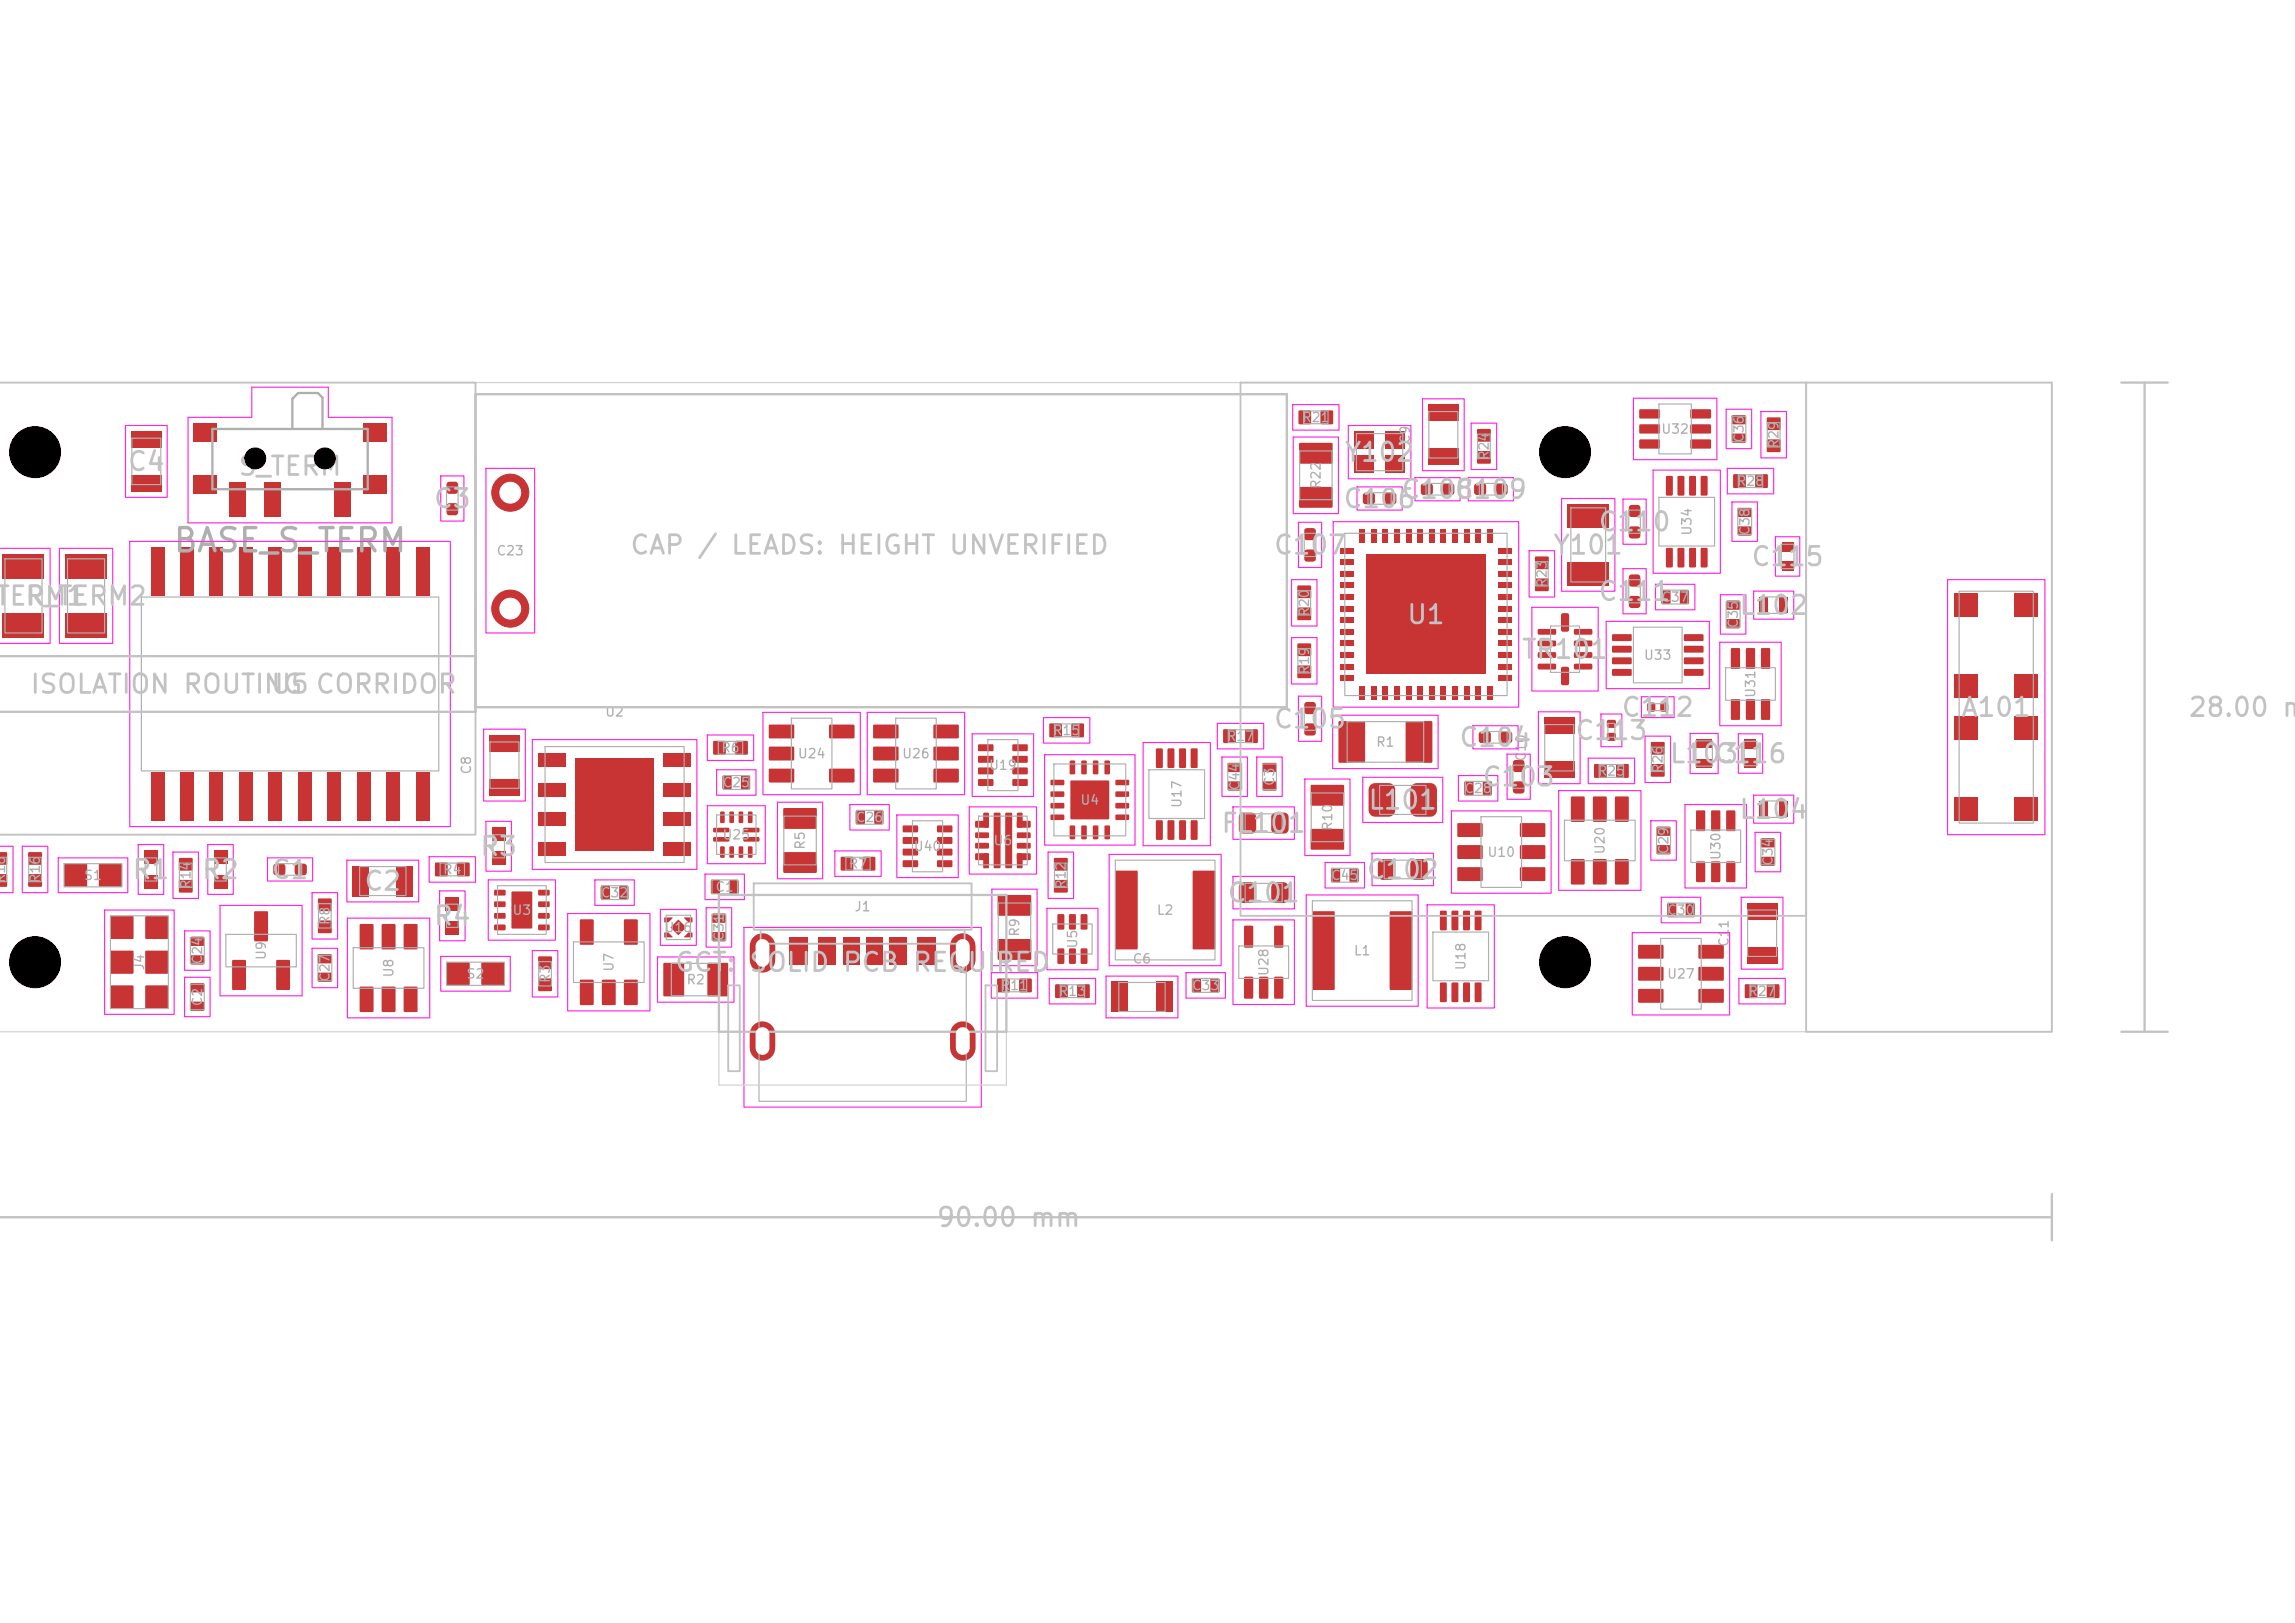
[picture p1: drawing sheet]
<svg xmlns="http://www.w3.org/2000/svg" width="297mm" height="210mm" viewBox="0 0 297 210" stroke-linecap="round" stroke-linejoin="round" font-family="sans-serif">
<defs><g id="words">
<text font-size="3" fill="#afafaf" x="22.2" y="72.2">BASE_S_TERM</text>
<g font-size="2.4" fill="#c2c2c2">
<text x="16.4" y="61.5">C4</text>
<text x="30.7" y="62.1">S_TERM</text>
<text x="173.8" y="60.3">Y102</text>
<text x="181.2" y="65.1">C108</text>
<text x="188.1" y="65.1">C109</text>
<text x="56" y="66.3">C3</text>
<text x="173.7" y="66.3">C106</text>
<text x="206.7" y="69.3">C110</text>
<text x="81.4" y="72.3">CAP / LEADS: HEIGHT UNVERIFIED</text>
<text x="164.7" y="72.3">C107</text>
<text x="200.8" y="72.3">Y101</text>
<text x="226.5" y="73.8">C115</text>
<text x="-.8" y="78.9">TERM1</text>
<text x="5.5" y="78.9">_TERM2</text>
<text x="181.9" y="81.3">U1</text>
<text x="206.7" y="78.3">C111</text>
<text x="224.9" y="80.1">L102</text>
<text x="196.8" y="85.8">TR101</text>
<text x="3.8" y="90.3">ISOLATION ROUTING</text>
<text x="34.9" y="90.3">U5 CORRIDOR</text>
<text x="164.7" y="94.8">C105</text>
<text x="209.7" y="93.3">C112</text>
<text x="253.6" y="93.3">A101</text>
<text x="283" y="93.3">28.00 m</text>
<text x="188.7" y="97.2">C104</text>
<text x="203.7" y="96.3">C113</text>
<text x="215.9" y="99.3">L103</text>
<text x="221.7" y="99.3">C116</text>
<text x="176.9" y="105.3">L101</text>
<text x="191.7" y="102.3">C103</text>
<text x="224.9" y="106.5">L104</text>
<text x="62" y="111.3">R3</text>
<text x="157.9" y="108.3">FL101</text>
<text x="17" y="114.3">R1</text>
<text x="26" y="114.3">R2</text>
<text x="35" y="114.3">C1</text>
<text x="47" y="115.8">C2</text>
<text x="158.7" y="117.3">C101</text>
<text x="176.7" y="114.3">C102</text>
<text x="56" y="120.3">R4</text>
<text x="87.2" y="126.3">GCT:</text>
<text x="96.8" y="126.3">SOLID PCB REQUIRED</text>
<text x="121" y="159.3">90.00 mm</text>
</g>
<g font-size="1.2" fill="#afafaf">
<text x="168.4" y="54.9">R21</text>
<text x="182.7" y="57.5" transform="rotate(-90 182.7 57.5)">C9</text>
<text x="192.9" y="59.6" transform="rotate(-90 192.9 59.6)">R24</text>
<text x="214.9" y="56.4">U32</text>
<text x="225.9" y="57.4" transform="rotate(-90 225.9 57.4)">C36</text>
<text x="230.4" y="58.1" transform="rotate(-90 230.4 58.1)">R29</text>
<text x="171.2" y="63.4" transform="rotate(-90 171.2 63.4)">R22</text>
<text x="224.7" y="63.2">R28</text>
<text x="219.2" y="69.4" transform="rotate(-90 219.2 69.4)">U34</text>
<text x="226.7" y="69.4" transform="rotate(-90 226.7 69.4)">C38</text>
<text x="64.2" y="72.2">C23</text>
<text x="200.4" y="76.1" transform="rotate(-90 200.4 76.1)">R23</text>
<text x="169.7" y="79.9" transform="rotate(-90 169.7 79.9)">R20</text>
<text x="214.9" y="78.2">C37</text>
<text x="225.2" y="81.4" transform="rotate(-90 225.2 81.4)">C35</text>
<text x="169.7" y="87.4" transform="rotate(-90 169.7 87.4)">R19</text>
<text x="212.6" y="85.7">U33</text>
<text x="78.2" y="93">U2</text>
<text x="136.2" y="95.4">R15</text>
<text x="227.4" y="90.4" transform="rotate(-90 227.4 90.4)">U31</text>
<text x="61.2" y="100.3" transform="rotate(-90 61.2 100.3)">C8</text>
<text x="93.2" y="97.7">R6</text>
<text x="103.1" y="98.4">U24</text>
<text x="116.6" y="98.4">U26</text>
<text x="127.9" y="99.9">U19</text>
<text x="158.7" y="96.2">R17</text>
<text x="165.2" y="101.8" transform="rotate(-90 165.2 101.8)">C3</text>
<text x="178" y="96.9">R1</text>
<text x="197.7" y="98.6" transform="rotate(-90 197.7 98.6)">C10</text>
<text x="206.7" y="100.7">R25</text>
<text x="215.4" y="100.1" transform="rotate(-90 215.4 100.1)">R26</text>
<text x="93.4" y="102.2">C25</text>
<text x="110.7" y="106.7">C26</text>
<text x="139.7" y="104.4">U4</text>
<text x="153.2" y="104.6" transform="rotate(-90 153.2 104.6)">U17</text>
<text x="160.7" y="102.4" transform="rotate(-90 160.7 102.4)">C44</text>
<text x="172.7" y="107.6" transform="rotate(-90 172.7 107.6)">R10</text>
<text x="189.4" y="102.9">C28</text>
<text x="57.2" y="113.4">R4</text>
<text x="93.4" y="108.9">U25</text>
<text x="104.4" y="110" transform="rotate(-90 104.4 110)">R5</text>
<text x="109.7" y="112.7">R7</text>
<text x="118.1" y="110.4">U40</text>
<text x="128.5" y="109.7">U6</text>
<text x="192.4" y="111.2">U10</text>
<text x="207.9" y="110.6" transform="rotate(-90 207.9 110.6)">U20</text>
<text x="216.2" y="110.6" transform="rotate(-90 216.2 110.6)">C29</text>
<text x="222.9" y="111.4" transform="rotate(-90 222.9 111.4)">U30</text>
<text x="229.7" y="112.1" transform="rotate(-90 229.7 112.1)">C34</text>
<text x=".9" y="114.4" transform="rotate(-90 .9 114.4)">R18</text>
<text x="5.4" y="114.4" transform="rotate(-90 5.4 114.4)">R16</text>
<text x="10.8" y="114.2">S1</text>
<text x="24.9" y="115.1" transform="rotate(-90 24.9 115.1)">R14</text>
<text x="42.9" y="119.8" transform="rotate(-90 42.9 119.8)">R8</text>
<text x="66.2" y="118.7">U3</text>
<text x="77.7" y="116.4">C32</text>
<text x="92.5" y="115.7">C1</text>
<text x="110.5" y="118.2">J1</text>
<text x="138.2" y="115.1" transform="rotate(-90 138.2 115.1)">R12</text>
<text x="149.6" y="118.7">L2</text>
<text x="172.2" y="114.2">C45</text>
<text x="215.7" y="118.7">C30</text>
<text x="18.9" y="125.7" transform="rotate(-90 18.9 125.7)">J4</text>
<text x="26.4" y="124.9" transform="rotate(-90 26.4 124.9)">C24</text>
<text x="34.7" y="124.3" transform="rotate(-90 34.7 124.3)">U9</text>
<text x="79.7" y="125.8" transform="rotate(-90 79.7 125.8)">U7</text>
<text x="85.9" y="120.9">U16</text>
<text x="93.9" y="121.9" transform="rotate(-90 93.9 121.9)">C31</text>
<text x="132.2" y="121.3" transform="rotate(-90 132.2 121.3)">R9</text>
<text x="139.7" y="122.8" transform="rotate(-90 139.7 122.8)">U5</text>
<text x="146.5" y="125">C6</text>
<text x="175.1" y="123.9">L1</text>
<text x="189.9" y="125.6" transform="rotate(-90 189.9 125.6)">U18</text>
<text x="224" y="122.6" transform="rotate(-90 224 122.6)">C11</text>
<text x="26.4" y="130.3" transform="rotate(-90 26.4 130.3)">C2</text>
<text x="42.9" y="127.1" transform="rotate(-90 42.9 127.1)">C27</text>
<text x="51.2" y="126.6" transform="rotate(-90 51.2 126.6)">U8</text>
<text x="60.3" y="126.9">S2</text>
<text x="71.4" y="127.3" transform="rotate(-90 71.4 127.3)">R3</text>
<text x="88.7" y="127.7">R2</text>
<text x="129.4" y="128.4">R11</text>
<text x="136.9" y="129.2">R13</text>
<text x="154.2" y="128.4">C33</text>
<text x="164.4" y="126.4" transform="rotate(-90 164.4 126.4)">U28</text>
<text x="215.6" y="126.9">U27</text>
<text x="226.2" y="129.2">R27</text>
</g>
</g></defs>
<g fill="#c83434">
<path d="M224.9 68.1h1.7l.1 .2v.9l-.2 .1h-1.5l-.1-.1z"/>
<path d="M224.9 65.7h1.7l.1 .2v.9l-.2 .1h-1.5l-.1-.1z"/>
<path d="M129.1 126.6h1.5v1.8h-1.5z"/>
<path d="M131.9 126.6h1.6v1.8h-1.6z"/>
<path d="M75.1 126.8h1.6h.1v3.1l-.1 .1-1.5 .1-.2-.1z"/>
<path d="M77.9 126.8h1.6h.2v3.1l-.1 .1-1.6 .1-.1-.1z"/>
<path d="M80.8 126.8h1.6h.1v3.1l-.1 .1-1.5 .1-.2-.1z"/>
<path d="M80.8 119h1.6h.1v3.1l-.1 .1-1.5 .1-.2-.1z"/>
<path d="M75.1 119h1.6h.1v3.1l-.1 .1-1.5 .1-.2-.1z"/>
<path d="M210.9 68.2l.2-.1h.8l.3 .1 .1 .3v.8l-.1 .3-.2 .1h-.8l-.3-.2-.1-.2v-.8z"/>
<path d="M210.9 65.4l.2-.1h.8l.3 .2 .1 .2v.8l-.1 .3-.2 .1h-.8l-.3-.1-.1-.3v-.8z"/>
<path d="M219.5 111.5h1h.2v2.5l-.1 .1-1 .1-.1-.1z"/>
<path d="M221.5 111.5h1h.1v2.5l-.1 .1-.9 .1-.2-.1z"/>
<path d="M223.4 111.5h1h.2v2.5l-.1 .1-1 .1-.1-.1z"/>
<path d="M223.4 104.9h1h.2v2.5l-.1 .1-1 .1-.1-.1z"/>
<path d="M221.5 104.9h1h.1v2.5l-.1 .1-.9 .1-.2-.1z"/>
<path d="M219.5 104.9h1h.2v2.5l-.1 .1-1 .1-.1-.1z"/>
<path d="M163.4 101.1h1.7l.1 .2v.9l-.2 .1h-1.5l-.1-.1z"/>
<path d="M163.4 98.7h1.7l.1 .2v.9l-.2 .1h-1.5l-.1-.1z"/>
<path d="M57.6 119.2h1.8v1.8h-1.8z"/>
<path d="M57.6 116h1.8v1.8h-1.8z"/>
<path d="M210.9 77.2l.2-.1h.8l.3 .1 .1 .3v.8l-.1 .3-.2 .1h-.8l-.3-.2-.1-.2v-.8z"/>
<path d="M210.9 74.4l.2-.1h.8l.3 .2 .1 .2v.8l-.1 .3-.2 .1h-.8l-.3-.1-.1-.3v-.8z"/>
<path d="M198.7 74.9h1.7v1.6h-1.7z"/>
<path d="M198.7 72h1.7v1.6h-1.7z"/>
<path d="M175.2 59h2.6v2.2h-2.6z"/>
<path d="M179.3 59h2.5v2.2h-2.5z"/>
<path d="M179.3 55.8h2.5v2.3h-2.5z"/>
<path d="M175.2 55.8h2.6v2.3h-2.6z"/>
<path d="M168.1 53.1h1.5v1.8h-1.5z"/>
<path d="M170.9 53.1h1.6v1.8h-1.6z"/>
<path d="M18.6 113.2h1.8v1.8h-1.8z"/>
<path d="M18.6 110h1.8v1.8h-1.8z"/>
<path d="M225.8 127.4h1.6v1.7h-1.6z"/>
<path d="M228.7 127.4h1.5v1.7h-1.5z"/>
<path d="M208 94.9l.2-.1 .8 .1 .1 .2v.7l-.2 .1-.9-.1-.1-.2z"/>
<path d="M208 93.2l.2-.1 .8 .1 .1 .2v.7l-.2 .1-.9-.1-.1-.2z"/>
<path d="M172.3 112.4h1h.1v1.6l-.1 .1-.9 .1-.2-.1z"/>
<path d="M174.7 112.4h1h.1v1.6l-.1 .1-.9 .1-.2-.1z"/>
<path d="M113 93.8h3.2l.1 .1v1.6l-.2 .1-3-.1-.1-.1z"/>
<path d="M113 96.6h3.2l.1 .2v1.5l-.2 .1h-3l-.1-.1z"/>
<path d="M113 99.5h3.2l.1 .1v1.6l-.2 .1-3-.1-.1-.1z"/>
<path d="M120.8 99.5h3.2l.1 .1v1.6l-.2 .1-3-.1-.1-.1z"/>
<path d="M120.8 96.6h3.2l.1 .2v1.5l-.2 .1h-3l-.1-.1z"/>
<path d="M120.8 93.8h3.2l.1 .1v1.6l-.2 .1-3-.1-.1-.1z"/>
<path d="M227.7 77.3h1.1v2h-1.1z"/>
<path d="M230.3 77.3h1.1v2h-1.1z"/>
<path d="M206.3 98.9h1.6v1.7h-1.6z"/>
<path d="M209.2 98.9h1.5v1.7h-1.5z"/>
<path d="M184.8 58.1h3.9v2.1h-3.9z"/>
<path d="M184.8 52.4h3.9v2.1h-3.9z"/>
<path d="M57.9 65.2l.2-.1h.8l.3 .1 .1 .3v.8l-.1 .3-.2 .1h-.8l-.3-.2-.1-.2v-.8z"/>
<path d="M57.9 62.4l.2-.1h.8l.3 .2 .1 .2v.8l-.1 .3-.2 .1h-.8l-.3-.1-.1-.3v-.8z"/>
<path d="M212 122.3h3.2l.1 .1v1.6l-.2 .1-3-.1-.1-.1z"/>
<path d="M212 125.1h3.2l.1 .2v1.5l-.2 .1h-3l-.1-.1z"/>
<path d="M212 128h3.2l.1 .1v1.6l-.2 .1-3-.1-.1-.1z"/>
<path d="M219.8 128h3.2l.1 .1v1.6l-.2 .1-3-.1-.1-.1z"/>
<path d="M219.8 125.1h3.2l.1 .2v1.5l-.2 .1h-3l-.1-.1z"/>
<path d="M219.8 122.3h3.2l.1 .1v1.6l-.2 .1-3-.1-.1-.1z"/>
<path d="M46.6 127.7h1.6h.1v3.1l-.1 .1-1.5 .1-.2-.1z"/>
<path d="M49.4 127.7h1.6h.2v3.1l-.1 .1-1.6 .1-.1-.1z"/>
<path d="M52.3 127.7h1.6h.1v3.1l-.1 .1-1.5 .1-.2-.1z"/>
<path d="M52.3 119.6h1.6h.1v3.1l-.1 .1-1.5 .1-.2-.1z"/>
<path d="M49.4 119.6h1.6h.2v3.1l-.1 .1-1.6 .1-.1-.1z"/>
<path d="M46.6 119.6h1.6h.1v3.1l-.1 .1-1.5 .1-.2-.1z"/>
<path d="M193.8 87.4h1.8v.7h-1.8z"/>
<path d="M193.8 85.9h1.8v.7h-1.8z"/>
<path d="M193.8 84.4h1.8v.7h-1.8z"/>
<path d="M193.8 82.9h1.8v.7h-1.8z"/>
<path d="M193.8 81.4h1.8v.7h-1.8z"/>
<path d="M193.8 79.9h1.8v.7h-1.8z"/>
<path d="M193.8 78.4h1.8v.7h-1.8z"/>
<path d="M193.8 76.9h1.8v.7h-1.8z"/>
<path d="M193.8 75.4h1.8v.7h-1.8z"/>
<path d="M193.8 73.9h1.8v.7h-1.8z"/>
<path d="M193.8 72.4h1.8v.7h-1.8z"/>
<path d="M193.8 70.9h1.8v.7h-1.8z"/>
<path d="M192.4 68.4h.7v1.8h-.7z"/>
<path d="M190.9 68.4h.7v1.8h-.7z"/>
<path d="M189.4 68.4h.7v1.8h-.7z"/>
<path d="M187.9 68.4h.7v1.8h-.7z"/>
<path d="M186.4 68.4h.7v1.8h-.7z"/>
<path d="M184.9 68.4h.7v1.8h-.7z"/>
<path d="M183.4 68.4h.7v1.8h-.7z"/>
<path d="M181.9 68.4h.7v1.8h-.7z"/>
<path d="M180.4 68.4h.7v1.8h-.7z"/>
<path d="M178.9 68.4h.7v1.8h-.7z"/>
<path d="M177.4 68.4h.7v1.8h-.7z"/>
<path d="M175.9 68.4h.7v1.8h-.7z"/>
<path d="M173.4 70.9h1.8v.7h-1.8z"/>
<path d="M173.4 72.4h1.8v.7h-1.8z"/>
<path d="M173.4 73.9h1.8v.7h-1.8z"/>
<path d="M173.4 75.4h1.8v.7h-1.8z"/>
<path d="M173.4 76.9h1.8v.7h-1.8z"/>
<path d="M173.4 78.4h1.8v.7h-1.8z"/>
<path d="M173.4 79.9h1.8v.7h-1.8z"/>
<path d="M173.4 81.4h1.8v.7h-1.8z"/>
<path d="M173.4 82.9h1.8v.7h-1.8z"/>
<path d="M173.4 84.4h1.8v.7h-1.8z"/>
<path d="M173.4 85.9h1.8v.7h-1.8z"/>
<path d="M173.4 87.4h1.8v.7h-1.8z"/>
<path d="M175.9 88.8h.7v1.8h-.7z"/>
<path d="M177.4 88.8h.7v1.8h-.7z"/>
<path d="M178.9 88.8h.7v1.8h-.7z"/>
<path d="M180.4 88.8h.7v1.8h-.7z"/>
<path d="M181.9 88.8h.7v1.8h-.7z"/>
<path d="M183.4 88.8h.7v1.8h-.7z"/>
<path d="M184.9 88.8h.7v1.8h-.7z"/>
<path d="M186.4 88.8h.7v1.8h-.7z"/>
<path d="M187.9 88.8h.7v1.8h-.7z"/>
<path d="M189.4 88.8h.7v1.8h-.7z"/>
<path d="M190.9 88.8h.7v1.8h-.7z"/>
<path d="M192.4 88.8h.7v1.8h-.7z"/>
<path d="M176.8 71.8h15.5v15.4h-15.5z"/>
<path d="M101.4 110.3h4.2l.1 .1v2.5l-.1 .1-4.1-.1-.1-.1z"/>
<path d="M101.4 104.6h4.2l.1 .1v2.5l-.1 .1-4.1-.1-.1-.1z"/>
<path d="M149.6 106.2l.7-.1 .2 .1v2.3l-.1 .2h-.7l-.1-.1z"/>
<path d="M151.1 106.2l.7-.1 .2 .1v2.3l-.1 .2h-.7l-.1-.1z"/>
<path d="M152.6 106.2l.7-.1 .2 .1v2.3l-.1 .2h-.7l-.1-.1z"/>
<path d="M154.1 106.2l.7-.1 .2 .1v2.3l-.1 .2h-.7l-.1-.1z"/>
<path d="M154.1 96.9l.7-.1 .2 .1v2.3l-.1 .2h-.7l-.1-.1z"/>
<path d="M152.6 96.9l.7-.1 .2 .1v2.3l-.1 .2h-.7l-.1-.1z"/>
<path d="M151.1 96.9l.7-.1 .2 .1v2.3l-.1 .2h-.7l-.1-.1z"/>
<path d="M149.6 96.9l.7-.1 .2 .1v2.3l-.1 .2h-.7l-.1-.1z"/>
</g>
<g fill="#c83434" stroke="#c83434" stroke-width=".13">
<circle cx="66" cy="63.8" r="2.4"/>
<circle cx="66" cy="78.8" r="2.4"/>
</g>
<g fill="#c83434">
<path d="M109.1 121.3h2.1v3.6h-2.1z"/>
<path d="M115.1 121.3h2.2v3.6h-2.2z"/>
<path d="M118.7 121.3h2.4v3.6h-2.4z"/>
<path d="M112.1 121.3h2.1v3.6h-2.1z"/>
<path d="M105.9 121.3h2.3v3.6h-2.3z"/>
<path d="M102.2 121.3h2.4v3.6h-2.4z"/>
</g>
<path d="M98.7 122.4v1.8M98.7 133.8v1.8M124.6 122.4v1.8M124.6 133.8v1.8" fill="none" stroke="#c83434" stroke-width="3.3"/>
<g fill="#c83434">
<path d="M30.1 124.2h1.6l.1 .1v3.7l-.1 .1h-1.5l-.2-.1z"/>
<path d="M35.8 124.2h1.6l.1 .1v3.7l-.1 .1h-1.5l-.2-.1z"/>
<path d="M32.9 117.9h1.6l.2 .1v3.7l-.1 .1h-1.6l-.1-.1z"/>
<path d="M24.7 129.6h1.6l.1 .2v.9l-.1 .1h-1.6l-.1-.1z"/>
<path d="M24.7 127.2h1.6l.1 .2v.9l-.1 .1h-1.6l-.1-.1z"/>
<path d="M129.2 121.5h4.2l.1 .2v2.4l-.2 .1h-4.1l-.1-.1z"/>
<path d="M129.2 115.8h4.2l.1 .2v2.4l-.2 .1h-4.1l-.1-.1z"/>
<path d="M69.7 126.6h1.7v1.6h-1.7z"/>
<path d="M69.7 123.8h1.7v1.6h-1.7z"/>
<path d="M3.7 113.1h1.7v1.6h-1.7z"/>
<path d="M3.7 110.3h1.7v1.6h-1.7z"/>
<path d="M41.2 119.1h1.7v1.6h-1.7z"/>
<path d="M41.2 116.3h1.7v1.6h-1.7z"/>
<path d="M144.3 112.7h2.8h.1v10l-.1 .1-2.7 .1-.1-.1z"/>
<path d="M154.4 112.7h2.7h.2v10l-.1 .1-2.7 .1-.1-.1z"/>
<path d="M223.4 80.1h1.7l.1 .2v.9l-.2 .1h-1.5l-.1-.1z"/>
<path d="M223.4 77.7h1.7l.1 .2v.9l-.2 .1h-1.5l-.1-.1z"/>
<path d="M252.9 76.8h3v3h-3z"/>
<path d="M252.9 87.3h3v3h-3z"/>
<path d="M252.9 92.7h3v3h-3z"/>
<path d="M252.9 103.2h3v3h-3z"/>
<path d="M260.7 103.2h3v3h-3z"/>
<path d="M260.7 92.7h3v3h-3z"/>
<path d="M260.7 87.3h3v3h-3z"/>
<path d="M260.7 76.8h3v3h-3z"/>
<path d="M215.8 116.9h1h.1v1.6l-.1 .1-.9 .1-.2-.1z"/>
<path d="M218.2 116.9h1h.1v1.6l-.1 .1-.9 .1-.2-.1z"/>
<path d="M45.6 112.1h2.1v3.9h-2.1z"/>
<path d="M51.3 112.1h2.1v3.9h-2.1z"/>
<path d="M69.6 97.5h3.6v1.8h-3.6z"/>
<path d="M69.6 101.3h3.6v1.8h-3.6z"/>
<path d="M69.6 105.1h3.6v1.8h-3.6z"/>
<path d="M69.6 108.9h3.6v1.8h-3.6z"/>
<path d="M85.8 108.9h3.6v1.8h-3.6z"/>
<path d="M85.8 105.1h3.6v1.8h-3.6z"/>
<path d="M85.8 101.3h3.6v1.8h-3.6z"/>
<path d="M85.8 97.5h3.6v1.8h-3.6z"/>
<path d="M74.4 98.1h10.2v12h-10.2z"/>
<path d="M77.8 114.6h1l.1 .1v1.6l-.1 .1h-.9l-.2-.1z"/>
<path d="M80.2 114.6h1l.1 .1v1.6l-.1 .1h-.9l-.2-.1z"/>
<path d="M224.2 56.1h1.6l.1 .2v.9l-.1 .1h-1.6l-.1-.1z"/>
<path d="M224.2 53.7h1.6l.1 .2v.9l-.1 .1h-1.6l-.1-.1z"/>
<path d="M63.6 110.2h1.8v1.8h-1.8z"/>
<path d="M63.6 107h1.8v1.8h-1.8z"/>
<path d="M160.5 114.4l.4-.2h1a.67 .67 0 0 1 .7 .6v1.4a.67 .67 0 0 1-.7 .7h-.9a.68 .68 0 0 1-.7-.7v-1.5z"/>
<path d="M164.7 114.4l.4-.2h1a.67 .67 0 0 1 .7 .6v1.4a.67 .67 0 0 1-.7 .7h-.9a.68 .68 0 0 1-.7-.7v-1.5z"/>
<path d="M158.3 94.4h1.6v1.7h-1.6z"/>
<path d="M161.2 94.4h1.5v1.7h-1.5z"/>
<path d="M92.3 95.9h1.6v1.7h-1.6z"/>
<path d="M95.2 95.9h1.5v1.7h-1.5z"/>
<path d="M168.9 93.7l.3-.1h.8l.2 .1 .1 .3v.8l-.1 .3-.2 .1h-.8l-.3-.2-.1-.2v-.8z"/>
<path d="M168.9 91l.3-.2h.8l.2 .2 .1 .2v.8l-.1 .3-.2 .1h-.8l-.3-.1-.1-.3v-.8z"/>
<path d="M168.9 71.2l.3-.1h.8l.2 .1 .1 .3v.8l-.1 .3-.2 .1h-.8l-.3-.2-.1-.2v-.8z"/>
<path d="M168.9 68.5l.3-.2h.8l.2 .2 .1 .2v.8l-.1 .3-.2 .1h-.8l-.3-.1-.1-.3v-.8z"/>
<path d="M227.9 110.9h1.7l.1 .1v1l-.2 .1-1.5-.1-.1-.1z"/>
<path d="M227.9 108.5h1.7l.1 .1v1l-.2 .1-1.5-.1-.1-.1z"/>
<path d="M161 126.4h1l.2 .1v2.6l-.1 .1h-1l-.1-.1z"/>
<path d="M163 126.4h1l.1 .1v2.6l-.1 .1h-.9l-.2-.1z"/>
<path d="M164.9 126.4h1l.2 .1v2.6l-.1 .1h-1l-.1-.1z"/>
<path d="M164.9 119.8h1l.2 .1v2.6l-.1 .1h-1l-.1-.1z"/>
<path d="M161 119.8h1l.2 .1v2.6l-.1 .1h-1l-.1-.1z"/>
<path d="M188.6 106.5h3.2l.1 .2v1.5l-.2 .1h-3l-.1-.1z"/>
<path d="M188.6 109.4h3.2l.1 .1v1.6l-.2 .1-3-.1-.1-.1z"/>
<path d="M188.6 112.2h3.2l.1 .2v1.5l-.2 .1h-3l-.1-.1z"/>
<path d="M196.7 112.2h3.2l.1 .2v1.5l-.2 .1h-3l-.1-.1z"/>
<path d="M196.7 109.4h3.2l.1 .1v1.6l-.2 .1-3-.1-.1-.1z"/>
<path d="M196.7 106.5h3.2l.1 .2v1.5l-.2 .1h-3l-.1-.1z"/>
<path d="M167.9 86.1h1.7v1.6h-1.7z"/>
<path d="M167.9 83.3h1.7v1.6h-1.7z"/>
<path d="M8.3 111.8h2.9v2.9h-2.9z"/>
<path d="M12.8 111.8h2.9v2.9h-2.9z"/>
<path d="M19.5 99.9h1.8v6.3h-1.8z"/>
<path d="M23.3 99.9h1.8v6.3h-1.8z"/>
<path d="M27.1 99.9h1.8v6.3h-1.8z"/>
<path d="M30.9 99.9h1.8v6.3h-1.8z"/>
<path d="M34.7 99.9h1.8v6.3h-1.8z"/>
<path d="M38.5 99.9h1.8v6.3h-1.8z"/>
<path d="M42.4 99.9h1.8v6.3h-1.8z"/>
<path d="M46.2 99.9h1.8v6.3h-1.8z"/>
<path d="M50 99.9h1.8v6.3h-1.8z"/>
<path d="M53.8 99.9h1.8v6.3h-1.8z"/>
<path d="M53.8 70.8h1.8v6.3h-1.8z"/>
<path d="M50 70.8h1.8v6.3h-1.8z"/>
<path d="M46.2 70.8h1.8v6.3h-1.8z"/>
<path d="M42.4 70.8h1.8v6.3h-1.8z"/>
<path d="M38.5 70.8h1.8v6.3h-1.8z"/>
<path d="M34.7 70.8h1.8v6.3h-1.8z"/>
<path d="M30.9 70.8h1.8v6.3h-1.8z"/>
<path d="M27.1 70.8h1.8v6.3h-1.8z"/>
<path d="M23.3 70.8h1.8v6.3h-1.8z"/>
<path d="M19.5 70.8h1.8v6.3h-1.8z"/>
<path d="M208.7 82.1h2.4l.1 .1v.7l-.2 .1-2.3-.1-.1-.1z"/>
<path d="M208.7 83.6h2.4l.1 .1v.7l-.2 .1-2.3-.1-.1-.1z"/>
<path d="M208.7 85.1h2.4l.1 .1v.7l-.2 .1-2.3-.1-.1-.1z"/>
<path d="M208.7 86.6h2.4l.1 .1v.7l-.2 .1-2.3-.1-.1-.1z"/>
<path d="M218 86.6h2.4l.1 .1v.7l-.2 .1-2.3-.1-.1-.1z"/>
<path d="M218 85.1h2.4l.1 .1v.7l-.2 .1-2.3-.1-.1-.1z"/>
<path d="M218 83.6h2.4l.1 .1v.7l-.2 .1-2.3-.1-.1-.1z"/>
<path d="M218 82.1h2.4l.1 .1v.7l-.2 .1-2.3-.1-.1-.1z"/>
<path d="M168.2 63h4.2l.1 .2v2.4l-.2 .1h-4.1l-.1-.1z"/>
<path d="M168.2 57.3h4.2l.1 .2v2.4l-.2 .1h-4.1l-.1-.1z"/>
<path d="M14.3 127.5h2.9v3h-2.9z"/>
<path d="M14.3 123h2.9v3h-2.9z"/>
<path d="M14.3 118.5h2.9v3h-2.9z"/>
<path d="M18.8 127.5h2.9v3h-2.9z"/>
<path d="M18.8 123h2.9v3h-2.9z"/>
<path d="M18.8 118.5h2.9v3h-2.9z"/>
<path d="M230.6 72.6h1.5v1.2h-1.5z"/>
<path d="M230.6 70.2h1.5v1.2h-1.5z"/>
<path d="M17 61.5h3.9v2.1h-3.9z"/>
<path d="M17 55.8h3.9v2.1h-3.9z"/>
<path d="M116.9 106.8h1.8l.1 .2v.6l-.1 .1h-1.8l-.1-.1z"/>
<path d="M116.9 108.3h1.8l.1 .2v.6l-.1 .1h-1.8l-.1-.1z"/>
<path d="M116.9 109.8h1.8l.1 .2v.6l-.1 .1h-1.8l-.1-.1z"/>
<path d="M116.9 111.3h1.8l.1 .2v.6l-.1 .1h-1.8l-.1-.1z"/>
<path d="M121.3 111.3h1.9l.1 .2v.6l-.2 .1h-1.8v-.1z"/>
<path d="M121.3 109.8h1.9l.1 .2v.6l-.2 .1h-1.8v-.1z"/>
<path d="M121.3 108.3h1.9l.1 .2v.6l-.2 .1h-1.8v-.1z"/>
<path d="M121.3 106.8h1.9l.1 .2v.6l-.2 .1h-1.8v-.1z"/>
<path d="M.3 79.4h5.4v3.1h-5.4z"/>
<path d="M.3 71.7h5.4v3.2h-5.4z"/>
<path d="M160.5 105.3l.4-.1h1.1a.56 .56 0 0 1 .6 .5v1.6a.56 .56 0 0 1-.6 .6h-1.1a.56 .56 0 0 1-.6-.6v-1.7z"/>
<path d="M164.7 105.3l.4-.1h1.1a.56 .56 0 0 1 .6 .5v1.6a.56 .56 0 0 1-.6 .6h-1.1a.56 .56 0 0 1-.6-.6v-1.7z"/>
<path d="M27.6 113.2h1.8v1.8h-1.8z"/>
<path d="M27.6 110h1.8v1.8h-1.8z"/>
<path d="M64 115.2l1.3-.1 .1 .2v.5l-.1 .1h-1.3l-.1-.2z"/>
<path d="M64 116.7l1.3-.1 .1 .2v.5l-.1 .1h-1.3l-.1-.2z"/>
<path d="M64 118.2l1.3-.1 .1 .2v.5l-.1 .1h-1.3l-.1-.2z"/>
<path d="M64 119.7l1.3-.1 .1 .2v.5l-.1 .1h-1.3l-.1-.2z"/>
<path d="M69.7 119.7l1.3-.1 .1 .2v.5l-.1 .1h-1.3l-.1-.2z"/>
<path d="M69.7 118.2l1.3-.1 .1 .2v.5l-.1 .1h-1.3l-.1-.2z"/>
<path d="M69.7 116.7l1.3-.1 .1 .2v.5l-.1 .1h-1.3l-.1-.2z"/>
<path d="M69.7 115.2l1.3-.1 .1 .2v.5l-.1 .1h-1.3l-.1-.2z"/>
<path d="M66.2 115.4h2.5h.2v4.6l-.1 .1-2.5 .1-.1-.1z"/>
<path d="M190.9 62.7l.2-.1h.9h.2l.1 .3v.8l-.1 .2-.2 .2h-.9l-.2-.1-.1-.3v-.8z"/>
<path d="M193.7 62.6h.2h.8h.3l.1 .3v.8l-.1 .2-.3 .2h-.8l-.2-.1-.2-.3v-.8z"/>
<path d="M24.7 123.6h1.6l.1 .2v.9l-.1 .1h-1.6l-.1-.1z"/>
<path d="M24.7 121.2h1.6l.1 .2v.9l-.1 .1h-1.6l-.1-.1z"/>
<path d="M136.4 113.9h1.7v1.6h-1.7z"/>
<path d="M136.4 111h1.7v1.6h-1.7z"/>
<path d="M35.5 111.8h.2h.9h.2l.1 .3v.8l-.1 .2-.2 .2h-.9l-.2-.1-.1-.3v-.8z"/>
<path d="M38.2 111.9l.3-.1h.8h.3l.1 .3v.8l-.1 .2-.3 .2h-.8l-.2-.1-.2-.3v-.8z"/>
<path d="M195.9 101.2l.3-.1h.8l.2 .1 .1 .3v.8l-.1 .3-.2 .1h-.8l-.3-.2-.1-.2v-.8z"/>
<path d="M195.9 98.5l.3-.2h.8l.2 .2 .1 .2v.8l-.1 .3-.2 .1h-.8l-.3-.1-.1-.3v-.8z"/>
<path d="M214.4 109.4h1.7l.1 .1v1l-.2 .1-1.5-.1-.1-.1z"/>
<path d="M214.4 107h1.7l.1 .1v1l-.2 .1-1.5-.1-.1-.1z"/>
<path d="M136.6 127.4h1.5v1.7h-1.5z"/>
<path d="M139.4 127.4h1.6v1.7h-1.6z"/>
<path d="M158.9 101.1h1.7l.1 .2v.9l-.2 .1h-1.5l-.1-.1z"/>
<path d="M158.9 98.7h1.7l.1 .2v.9l-.2 .1h-1.5l-.1-.1z"/>
<path d="M186.4 127.2l.7-.1 .1 .1v2.3l-.1 .2h-.6l-.2-.1z"/>
<path d="M187.9 127.2l.7-.1 .1 .1v2.3l-.1 .2h-.6l-.2-.1z"/>
<path d="M189.4 127.2l.7-.1 .1 .1v2.3l-.1 .2h-.6l-.2-.1z"/>
<path d="M190.9 127.2l.7-.1 .1 .1v2.3l-.1 .2h-.6l-.2-.1z"/>
<path d="M190.9 117.9l.7-.1 .1 .1v2.3l-.1 .2h-.6l-.2-.1z"/>
<path d="M189.4 117.9l.7-.1 .1 .1v2.3l-.1 .2h-.6l-.2-.1z"/>
<path d="M187.9 117.9l.7-.1 .1 .1v2.3l-.1 .2h-.6l-.2-.1z"/>
<path d="M186.4 117.9l.7-.1 .1 .1v2.3l-.1 .2h-.6l-.2-.1z"/>
<path d="M178.5 111.4l.4-.2h1a.67 .67 0 0 1 .7 .6v1.4a.67 .67 0 0 1-.7 .7h-.9a.68 .68 0 0 1-.7-.7v-1.5z"/>
<path d="M182.7 111.4l.4-.2h1a.67 .67 0 0 1 .7 .6v1.4a.68 .68 0 0 1-.7 .7h-.9a.68 .68 0 0 1-.7-.7v-1.5z"/>
<path d="M189.5 101.1h1l.2 .1v1.6l-.1 .1h-1l-.1-.1z"/>
<path d="M191.9 101.1h1l.2 .1v1.6l-.1 .1h-1l-.1-.1z"/>
<path d="M173.3 93.3h3.2l.2 .1v5.2l-.1 .1h-3.2l-.2-.1z"/>
<path d="M182 93.3h3.2l.2 .1v5.2l-.1 .1h-3.2l-.2-.1z"/>
<path d="M191.2 58.4h1.7v1.6h-1.7z"/>
<path d="M191.2 55.5h1.7v1.6h-1.7z"/>
<path d="M93.5 100.4h1h.2v1.6l-.1 .1-1 .1-.1-.1z"/>
<path d="M95.9 100.4h1h.2v1.6l-.1 .1-1 .1-.1-.1z"/>
<path d="M191.5 94.8l.2-.1h.9h.2l.1 .3v.8l-.1 .2-.2 .2h-.9l-.2-.1-.1-.3v-.8z"/>
<path d="M194.2 94.8l.3-.1h.8h.3l.1 .3v.8l-.1 .2-.3 .2h-.8l-.2-.1-.2-.3v-.8z"/>
<path d="M41.2 125.9h1.6l.1 .1v1l-.1 .1-1.6-.1-.1-.1z"/>
<path d="M41.2 123.5h1.6l.1 .1v1l-.1 .1-1.6-.1-.1-.1z"/>
<path d="M167.9 78.6h1.7v1.6h-1.7z"/>
<path d="M167.9 75.8h1.7v1.6h-1.7z"/>
<path d="M63.3 100.8h3.9v2.1h-3.9z"/>
<path d="M63.3 95.1h3.9v2.1h-3.9z"/>
<path d="M154.3 126.6h1l.1 .1v1.6l-.1 .1h-.9l-.2-.1z"/>
<path d="M156.7 126.6h1l.1 .1v1.6l-.1 .1h-.9l-.2-.1z"/>
<path d="M202.8 72.8h5.4v3h-5.4z"/>
<path d="M202.8 65.3h5.4v3h-5.4z"/>
<path d="M226.1 122.6h3.9v2.1h-3.9z"/>
<path d="M226.1 116.9h3.9v2.1h-3.9z"/>
<path d="M227.7 103.7h1.1v2h-1.1z"/>
<path d="M230.3 103.7h1.1v2h-1.1z"/>
<path d="M184 62.6h.2h.9h.2l.1 .3v.8l-.1 .2-.2 .2h-.9l-.2-.1-.1-.3v-.8z"/>
<path d="M186.8 62.6h.2h.8h.3l.1 .3v.8l-.1 .2-.3 .2h-.8l-.2-.1-.2-.3v-.8z"/>
<path d="M110.8 104.9h1h.1v1.6l-.1 .1-.9 .1-.2-.1z"/>
<path d="M113.2 104.9h1h.1v1.6l-.1 .1-.9 .1-.2-.1z"/>
<path d="M143.9 127.1h2.1v3.9h-2.1z"/>
<path d="M149.6 127.1h2.1v3.9h-2.1z"/>
<path d="M-.1 113.1h.9l.1 .1v1.4l-.1 .1-.9 .1z"/>
<path d="M-.1 110.3h.9h.1v1.5l-.1 .1h-.9z"/>
<path d="M177.4 101.5l.6-.2h1.7a.86 .86 0 0 1 .9 .9v2.6a.86 .86 0 0 1-.9 .9h-1.7a.86 .86 0 0 1-.9-.9v-2.8z"/>
<path d="M182.8 101.5l.6-.2h1.7a.86 .86 0 0 1 .9 .9v2.6a.86 .86 0 0 1-.9 .9h-1.7a.86 .86 0 0 1-.9-.9v-2.8z"/>
<path d="M215.6 70.9h.7l.2 .1v2.3l-.1 .1h-.7l-.1-.1z"/>
<path d="M217.1 70.9h.7l.2 .1v2.3l-.1 .1h-.7l-.1-.1z"/>
<path d="M218.6 70.9h.7l.2 .1v2.3l-.1 .1h-.7l-.1-.1z"/>
<path d="M220.1 70.9h.7l.2 .1v2.3l-.1 .1h-.7l-.1-.1z"/>
<path d="M220.1 61.6h.7l.2 .1v2.3l-.1 .1h-.7l-.1-.1z"/>
<path d="M218.6 61.6h.7l.2 .1v2.3l-.1 .1h-.7l-.1-.1z"/>
<path d="M217.1 61.6h.7l.2 .1v2.3l-.1 .1h-.7l-.1-.1z"/>
<path d="M215.6 61.6h.7l.2 .1v2.3l-.1 .1h-.7l-.1-.1z"/>
<path d="M228.7 56.9h1.7v1.6h-1.7z"/>
<path d="M228.7 54h1.7v1.6h-1.7z"/>
<path d="M8.4 79.4h5.4v3.1h-5.4z"/>
<path d="M8.4 71.7h5.4v3.2h-5.4z"/>
<path d="M56.3 111.6h1.6v1.8h-1.6z"/>
<path d="M59.2 111.6h1.5v1.8h-1.5z"/>
<path d="M212.2 53h2.5l.1 .1v1l-.1 .1-2.5-.1-.1-.1z"/>
<path d="M212.2 54.9h2.5l.1 .2v.9l-.1 .1h-2.5l-.1-.1z"/>
<path d="M212.2 56.9h2.5l.1 .1v1l-.1 .1-2.5-.1-.1-.1z"/>
<path d="M218.8 56.9h2.5l.1 .1v1l-.1 .1-2.5-.1-.1-.1z"/>
<path d="M218.8 54.9h2.5l.1 .2v.9l-.1 .1h-2.5l-.1-.1z"/>
<path d="M218.8 53h2.5l.1 .1v1l-.1 .1-2.5-.1-.1-.1z"/>
<path d="M47 61.4h3v2.4h-3z"/>
<path d="M47 54.8h3v2.4h-3z"/>
<path d="M25.1 61.4h3v2.4h-3z"/>
<path d="M25.1 54.8h3v2.4h-3z"/>
<path d="M43.2 62.3h2.1v4.5h-2.1z"/>
<path d="M34.2 62.3h2.1v4.5h-2.1z"/>
<path d="M29.7 62.3h2.1v4.5h-2.1z"/>
<path d="M219.5 98.3h2v1h-2z"/>
<path d="M219.5 95.7h2v1h-2z"/>
<path d="M203.7 85.9h2.2l.2 .1v.5l-.2 .1h-2.1l-.1-.1z"/>
<path d="M203.7 84.4h2.2l.2 .1v.5l-.2 .1h-2.1l-.1-.1z"/>
<path d="M203.7 82.9h2.2l.2 .1v.5l-.2 .1h-2.1l-.1-.1z"/>
<path d="M203.7 81.4h2.2l.2 .1v.5l-.2 .1h-2.1l-.1-.1z"/>
<path d="M202.1 79.4l.7-.1 .2 .2 .1 2-.2 .2h-.7l-.2-.1v-2z"/>
<path d="M199.1 81.4h2.1l.2 .1v.5l-.2 .1h-2l-.2-.1z"/>
<path d="M199.1 82.9h2.1l.2 .1v.5l-.2 .1h-2l-.2-.1z"/>
<path d="M199.1 84.4h2.1l.2 .1v.5l-.2 .1h-2l-.2-.1z"/>
<path d="M199.1 85.9h2.1l.2 .1v.5l-.2 .1h-2l-.2-.1z"/>
<path d="M202.1 86.3h.7l.2 .1 .1 2-.2 .3h-.7l-.2-.2v-2z"/>
<path d="M108.8 110.9h1.6v1.7h-1.6z"/>
<path d="M111.7 110.9h1.5v1.7h-1.5z"/>
<path d="M225.8 98.1h1.5v1.2h-1.5z"/>
<path d="M225.8 95.7h1.5v1.2h-1.5z"/>
<path d="M126.6 96.3h1.9l.1 .2v.6l-.2 .1h-1.7l-.1-.1z"/>
<path d="M126.6 97.8h1.9l.1 .2v.6l-.2 .1h-1.7l-.1-.1z"/>
<path d="M126.6 99.3h1.9l.1 .2v.6l-.2 .1h-1.7l-.1-.1z"/>
<path d="M126.6 100.8h1.9l.1 .2v.6l-.2 .1h-1.7l-.1-.1z"/>
<path d="M131 100.8h1.9l.1 .2v.6l-.1 .1h-1.8l-.1-.1z"/>
<path d="M131 99.3h1.9l.1 .2v.6l-.1 .1h-1.8l-.1-.1z"/>
<path d="M131 97.8h1.9l.1 .2v.6l-.1 .1h-1.8l-.1-.1z"/>
<path d="M131 96.3h1.9l.1 .2v.6l-.1 .1h-1.8l-.1-.1z"/>
<path d="M136.9 122.8l.7-.1 .1 .1v1.8l-.1 .1h-.6l-.2-.1z"/>
<path d="M138.4 122.8l.7-.1 .1 .1v1.8l-.1 .1h-.6l-.2-.1z"/>
<path d="M139.9 122.8l.7-.1 .1 .1v1.8l-.1 .1h-.6l-.2-.1z"/>
<path d="M139.9 118.3h.7l.1 .1v1.7l-.1 .2h-.6l-.2-.1z"/>
<path d="M138.4 118.3h.7l.1 .1v1.7l-.1 .2h-.6l-.2-.1z"/>
<path d="M136.9 118.3h.7l.1 .1v1.7l-.1 .2h-.6l-.2-.1z"/>
<path d="M23.2 113.9h1.7v1.6h-1.7z"/>
<path d="M23.2 111h1.7v1.6h-1.7z"/>
<path d="M136 100.9h1.6l.1 .1v.5l-.1 .1h-1.6l-.1-.1z"/>
<path d="M136 102.4h1.6l.1 .1v.5l-.1 .1h-1.6l-.1-.1z"/>
<path d="M136 103.9h1.6l.1 .1v.5l-.1 .1h-1.6l-.1-.1z"/>
<path d="M136 105.4h1.6l.1 .1v.5l-.1 .1h-1.6l-.1-.1z"/>
<path d="M138.5 106.8h.5l.1 .1v1.6v.1h-.5l-.2-.1z"/>
<path d="M140 106.8h.5l.1 .1v1.6v.1h-.5l-.2-.1z"/>
<path d="M141.5 106.8h.5l.1 .1v1.6v.1h-.5l-.2-.1z"/>
<path d="M143 106.8h.5l.1 .1v1.6v.1h-.5l-.2-.1z"/>
<path d="M144.4 105.4h1.6l.1 .1v.5l-.1 .1h-1.6l-.1-.1z"/>
<path d="M144.4 103.9h1.6l.1 .1v.5l-.1 .1h-1.6l-.1-.1z"/>
<path d="M144.4 102.4h1.6l.1 .1v.5l-.1 .1h-1.6l-.1-.1z"/>
<path d="M144.4 100.9h1.6l.1 .1v.5l-.1 .1h-1.6l-.1-.1z"/>
<path d="M143 98.4h.5l.1 .1v1.6v.1h-.5l-.2-.1z"/>
<path d="M141.5 98.4h.5l.1 .1v1.6v.1h-.5l-.2-.1z"/>
<path d="M140 98.4h.5l.1 .1v1.6v.1h-.5l-.2-.1z"/>
<path d="M138.5 98.4h.5l.1 .1v1.6v.1h-.5l-.2-.1z"/>
<path d="M138.6 101h4.9v5h-4.9z"/>
<path d="M57.8 124.5h2.9v3h-2.9z"/>
<path d="M62.3 124.5h2.9v3h-2.9z"/>
<path d="M224.3 61.4h1.6v1.7h-1.6z"/>
<path d="M227.2 61.4h1.5v1.7h-1.5z"/>
<path d="M215 76.4h1h.2v1.6l-.1 .1-1 .1-.1-.1z"/>
<path d="M217.4 76.4h1h.2v1.6l-.1 .1-1 .1-.1-.1z"/>
<path d="M213.7 98.9h1.7v1.6h-1.7z"/>
<path d="M213.7 96h1.7v1.6h-1.7z"/>
<path d="M85.9 124.6h2.5l.1 .1v4.1l-.1 .1h-2.4l-.2-.1z"/>
<path d="M91.6 124.6h2.5l.1 .1v4.1l-.1 .1h-2.4l-.2-.1z"/>
<path d="M86 118.7h1v.1l-.5 .5h-.5z"/>
<path d="M86 120.7h.5l.5 .6h-1z"/>
<path d="M88.5 121.2l.6-.5h.5v.6h-1.1z"/>
<path d="M88.5 118.7h1.1v.6h-.5z"/>
<path d="M86.8 120l1-1 1 1-1 1z"/>
<path d="M135.8 93.6h1.6v1.8h-1.6z"/>
<path d="M138.7 93.6h1.5v1.8h-1.5z"/>
<path d="M203.3 111.2h1.6h.2v3.1l-.1 .1-1.6 .1-.1-.1z"/>
<path d="M206.2 111.2h1.6h.1v3.1l-.1 .1-1.5 .1-.2-.1z"/>
<path d="M209 111.2h1.6h.2v3.1l-.1 .1-1.6 .1-.1-.1z"/>
<path d="M209 103.1h1.6h.2v3.1l-.1 .1-1.6 .1-.1-.1z"/>
<path d="M206.2 103.1h1.6h.1v3.1l-.1 .1-1.5 .1-.2-.1z"/>
<path d="M203.3 103.1h1.6h.2v3.1l-.1 .1-1.6 .1-.1-.1z"/>
<path d="M169.8 117.9h2.8l.1 .1v10l-.1 .1h-2.7l-.1-.1z"/>
<path d="M179.9 117.9h2.7l.2 .1v10l-.1 .1h-2.7l-.1-.1z"/>
<path d="M176.5 63.8h.2h.9h.2l.1 .3v.8l-.1 .2-.2 .2h-.9l-.2-.1-.1-.3v-.8z"/>
<path d="M179.2 63.9l.3-.1h.8h.3l.1 .3v.8l-.1 .2-.3 .2h-.8l-.2-.1-.2-.3v-.8z"/>
<path d="M92.2 120.6h1.6l.1 .2v.9l-.1 .1h-1.6l-.1-.1z"/>
<path d="M92.2 118.2h1.6l.1 .2v.9l-.1 .1h-1.6l-.1-.1z"/>
<path d="M99.5 93.8h3.2l.1 .1v1.6l-.2 .1-3-.1-.1-.1z"/>
<path d="M99.5 96.6h3.2l.1 .2v1.5l-.2 .1h-3l-.1-.1z"/>
<path d="M99.5 99.5h3.2l.1 .1v1.6l-.2 .1-3-.1-.1-.1z"/>
<path d="M107.3 99.5h3.2l.1 .1v1.6l-.2 .1-3-.1-.1-.1z"/>
<path d="M107.3 93.8h3.2l.1 .1v1.6l-.2 .1-3-.1-.1-.1z"/>
<path d="M126.2 106.2h1.7l.1 .2v.6l-.2 .1h-1.5l-.1-.1z"/>
<path d="M127.3 105.2h.5h.2v1.8l-.1 .1h-.5l-.2-.1z"/>
<path d="M126.2 107.7h1.7l.1 .2v.5l-.2 .1-1.5-.1-.1-.1z"/>
<path d="M126.2 109.1h1.7l.1 .1v.5l-.2 .1h-1.5l-.1-.1z"/>
<path d="M126.2 110.4h1.7l.1 .2v.6l-.2 .1h-1.5l-.1-.1z"/>
<path d="M127.3 110.4h.5l.2 .1v1.7l-.1 .1-.5 .1-.2-.1z"/>
<path d="M128.6 105.2h.7l.2 .1v6.9l-.2 .2-.6-.1-.1-.1z"/>
<path d="M130.1 105.2h.7l.2 .1v6.9l-.2 .2-.6-.1-.1-.1z"/>
<path d="M131.6 110.4h.6l.1 .1v1.7l-.1 .1-.5 .1-.1-.1z"/>
<path d="M131.6 110.4h1.7l.1 .2v.6l-.2 .1h-1.5l-.1-.1z"/>
<path d="M131.6 109.1h1.7l.1 .1v.5l-.2 .1h-1.5l-.1-.1z"/>
<path d="M131.6 107.7h1.7l.1 .2v.5l-.2 .1-1.5-.1-.1-.1z"/>
<path d="M131.6 105.2h.6h.1v1.8l-.1 .1h-.5l-.1-.1z"/>
<path d="M131.6 106.2h1.7l.1 .2v.6l-.2 .1h-1.5l-.1-.1z"/>
<path d="M213.3 91l.7-.1 .2 .1v.8l-.1 .2-.7 .1-.2-.1v-.8z"/>
<path d="M214.9 91l.7-.1 .2 .1 .1 .8-.1 .2-.7 .1-.2-.1v-.8z"/>
<path d="M92.3 107.1h2l.1 .2v.3l-.2 .1h-1.8l-.1-.1z"/>
<path d="M92.3 108.3h2l.1 .2v.3l-.2 .1h-1.8l-.1-.1z"/>
<path d="M93.2 109.5h.4l.2 .1v1.3l-.1 .1h-.4l-.1-.1z"/>
<path d="M94.4 109.5h.4l.2 .1v1.3l-.1 .1h-.4l-.1-.1z"/>
<path d="M95.6 109.5h.4l.2 .1v1.3l-.1 .1h-.4l-.1-.1z"/>
<path d="M96.8 109.5h.4l.2 .1v1.3l-.1 .1h-.4l-.1-.1z"/>
<path d="M96.2 108.3h2l.1 .2v.3l-.2 .1h-1.8l-.1-.1z"/>
<path d="M96.2 107.1h2l.1 .2v.3l-.2 .1h-1.8l-.1-.1z"/>
<path d="M96.8 105h.4l.2 .1v1.3l-.1 .1h-.4l-.1-.1z"/>
<path d="M95.6 105h.4l.2 .1v1.3l-.1 .1h-.4l-.1-.1z"/>
<path d="M94.4 105h.4l.2 .1v1.3l-.1 .1h-.4l-.1-.1z"/>
<path d="M93.2 105h.4l.2 .1v1.3l-.1 .1h-.4l-.1-.1z"/>
<path d="M169.7 107.3h4.2l.1 .1v2.5l-.2 .1-4.1-.1-.1-.1z"/>
<path d="M169.7 101.6h4.2l.1 .1v2.5l-.2 .1-4.1-.1-.1-.1z"/>
<path d="M224 90.5h1h.2v2.5l-.1 .1-1 .1-.1-.1z"/>
<path d="M226 90.5h1h.1v2.5l-.1 .1-.9 .1-.2-.1z"/>
<path d="M227.9 90.5h1h.2v2.5l-.1 .1-1 .1-.1-.1z"/>
<path d="M227.9 83.9h1h.2v2.5l-.1 .1-1 .1-.1-.1z"/>
<path d="M226 83.9h1h.1v2.5l-.1 .1-.9 .1-.2-.1z"/>
<path d="M224 83.9h1h.2v2.5l-.1 .1-1 .1-.1-.1z"/>
<path d="M199.8 98.6h3.9v2.1h-3.9z"/>
<path d="M199.8 92.9h3.9v2.1h-3.9z"/>
<path d="M92 113.9h1h.2v1.6l-.1 .1-1 .1-.1-.1z"/>
<path d="M94.4 113.9h1h.2v1.6l-.1 .1-1 .1-.1-.1z"/>
</g>
<g fill="none" stroke="#afafaf" stroke-width=".15">
<path d="M17.1 56.7h3.7v6h-3.7zM168.2 58.4h4.2v6.3h-4.2zM168.7 53.2h3.2v1.6h-3.2zM175.5 56.1h6v4.8h-6zM184.9 53.3h3.8v6h-3.8zM191.2 56.2h1.7v3.1h-1.7zM214.7 52.3h4.2v6.4h-4.2zM224.1 53.9h1.8v3.3h-1.8zM228.7 54.7h1.7v3.1h-1.7zM.6 72.3h4.8v9.6h-4.8zM8.7 72.3h4.8v9.6h-4.8zM18.3 77.3h38.5v22.5h-38.5z"/>
<path d="M57.8 63h1.5v3h-1.5zM168 76.4h1.6v3.2h-1.6zM168.8 69h1.5v3h-1.5zM174 69h21v21h-21zM177 63.8h3v1.5h-3zM184.5 62.6h3v1.5h-3zM191.4 62.6h3v1.5h-3zM198.7 72.7h1.7v3.1h-1.7zM203.3 65.7h4.5v9.6h-4.5zM210.8 66h1.5v3h-1.5zM210.8 75h1.5v3h-1.5zM214.7 64.4h7.2v6.3h-7.2z"/>
<path d="M215.1 76.4h3.3v1.8h-3.3zM223.4 77.9h1.8v3.3h-1.8zM224.9 65.9h1.8v3.3h-1.8zM225 61.4h3.1v1.7h-3.1zM227.9 77.2h3.3v2.2h-3.3zM230.5 70.4h1.7v3.2h-1.7zM253.5 76.5h9.6v30h-9.6zM63.4 96h3.8v6h-3.8zM70.5 96.6h18v15h-18zM93 95.9h3.1v1.7h-3.1zM102.4 92.9h5.3v9.2h-5.3zM115.9 92.9h5.3v9.2h-5.3z"/>
<path d="M127.8 95.7h3.9v6.6h-3.9zM136.4 98.9h9.3v9.3h-9.3zM136.5 93.7h3.1v1.6h-3.1zM148.7 99.6h7.2v6.3h-7.2zM158.9 98.9h1.8v3.3h-1.8zM159 94.4h3.1v1.7h-3.1zM163.4 98.9h1.8v3.3h-1.8zM168 83.9h1.6v3.2h-1.6zM168.8 91.5h1.5v3h-1.5zM174.3 93.4h9.9v5.2h-9.9zM192 94.7h3v1.5h-3zM195.8 99h1.5v3h-1.5z"/>
<path d="M199.9 93.8h3.8v6h-3.8zM200.7 81h3.7v6h-3.7zM207 98.9h3.1v1.7h-3.1zM208.1 93.6h.9v1.8h-.9zM211.4 81.2h6.3v7.2h-6.3zM213.6 91.1h1.8v.9h-1.8zM213.7 96.7h1.7v3.1h-1.7zM219.5 95.9h2.1v3.2h-2.1zM223.3 86.4h6.5v4.2h-6.5zM225.7 95.9h1.7v3.2h-1.7zM-.1 110.9h1v3.2h-1M3.7 110.9h1.7v3.2h-1.7z"/>
<path d="M8.3 111.8h7.5v3h-7.5zM14.3 118.5h7.5v12h-7.5zM18.8 111h1.5v3h-1.5zM23.2 111.7h1.7v3.1h-1.7zM27.8 111h1.5v3h-1.5zM36 111.8h3v1.5h-3zM41.2 116.9h1.7v3.2h-1.7zM46.5 112.1h6v3.8h-6zM57 111.7h3.1v1.6h-3.1zM57.8 117h1.5v3h-1.5zM63.8 108h1.5v3h-1.5zM64.4 114.6h6.3v6.3h-6.3z"/>
<path d="M77.9 114.6h3.3v1.8h-3.3zM86.2 118.4h3.2v3.2h-3.2zM92.1 118.4h1.8v3.3h-1.8zM92.1 113.9h3.3v1.8h-3.3zM92.7 105.5h5.1v5.1h-5.1zM93.6 100.4h3.3v1.8h-3.3zM101.4 105.6h4.2v6.3h-4.2zM109.5 110.9h3.1v1.7h-3.1zM110.9 104.9h3.3v1.8h-3.3zM118.1 106.2h3.9v6.6h-3.9zM126.6 105.6h6.3v6.3h-6.3zM129.2 116.9h4.2v6.3h-4.2z"/>
<path d="M136.2 119.6h5.1v3.9h-5.1zM136.5 111.7h1.6v3.1h-1.6zM144.3 111.3h12.9v12.9h-12.9zM161.1 114.3h4.8v2.4h-4.8zM161.1 105.3h4.8v2.4h-4.8zM169.7 102.6h4.2v6.3h-4.2zM169.8 116.6h12.9v12.9h-12.9zM172.4 112.4h3.3v1.8h-3.3zM178.5 101.6h6v3.8h-6zM179.1 111.3h4.8v2.4h-4.8zM189.6 101.1h3.3v1.8h-3.3zM191.7 105.7h5.2v9.1h-5.2z"/>
<path d="M202.5 106.1h9.1v5.3h-9.1zM214.4 107.1h1.8v3.3h-1.8zM215.9 116.9h3.3v1.8h-3.3zM218.8 107.4h6.5v4.2h-6.5zM226.2 117.8h3.7v6h-3.7zM227.9 108.6h1.8v3.3h-1.8zM227.9 103.6h3.3v2.2h-3.3zM24.6 127.4h1.8v3.3h-1.8zM24.6 121.4h1.8v3.3h-1.8zM29.2 120.9h9.1v4.2h-9.1zM41.1 123.6h1.8v3.3h-1.8zM45.7 122.6h9.2v5.3h-9.2z"/>
<path d="M57.8 124.5h7.5v3h-7.5zM69.7 124.4h1.7v3.2h-1.7zM74.2 121.9h9.2v5.2h-9.2zM86.9 124.7h6.3v4.2h-6.3zM98.2 122.1h26.8v20.4h-26.8zM129.7 126.7h3.2v1.6h-3.2zM137.2 127.4h3.2v1.7h-3.2zM144.8 127.1h6v3.8h-6zM154.4 126.6h3.3v1.8h-3.3zM160.3 122.4h6.5v4.2h-6.5zM185.4 120.6h7.2v6.3h-7.2zM214.9 121.4h5.3v9.2h-5.3z"/>
<path d="M226.5 127.4h3.1v1.7h-3.1z"/>
</g>
<path d="M27.5 55.5h20.1v7.8h-20.1zM41.7 55.4v-3.9l-.6-.6h-2.5l-.8 .7v3.9" fill="none" stroke="#afafaf" stroke-width=".3"/>
<g fill="none" stroke="#ff26e2" stroke-width=".15">
<path d="M16.2 55.1h5.4v9.3h-5.4zM24.3 54h8.3v-3.9h9.9v3.9h8.2v13.7h-26.4zM167.3 52.4h6v3.3h-6zM167.4 56.6h5.8v9.9h-5.8zM174.5 55.1h8.1v6.9h-8.1zM184.1 51.6h5.4v9.3h-5.4zM190.4 54.8h3.3v6h-3.3zM211.4 51.5h10.8v8h-10.8zM223.4 53h3.3v5.1h-3.3zM227.9 53.3h3.3v6h-3.3zM0 71h6.5v12.3h-6.5M7.7 71h6.9v12.3h-6.9z"/>
<path d="M16.8 70.1h41.5v36.9h-41.5zM57 61.6h3v5.8h-3zM62.9 60.6h6.3v21.3h-6.3zM167.1 75h3.3v6h-3.3zM168 67.6h3v5.8h-3zM172.5 67.5h24v24h-24zM175.6 63h5.9v3h-5.9zM183.1 61.8h5.9v3h-5.9zM190 61.8h5.9v3h-5.9zM197.9 71.3h3.3v6h-3.3zM198.2 78.6h8.6v10.8h-8.6zM202.1 64.5h6.9v12h-6.9z"/>
<path d="M210 64.6h3v5.8h-3zM210 73.6h3v5.8h-3zM213.9 60.8h8.7v13.4h-8.7zM214.2 75.6h5.1v3.3h-5.1zM222.6 77h3.3v5.1h-3.3zM223.5 60.6h6v3.3h-6zM224.1 65h3.3v5.1h-3.3zM226.9 76.5h5.2v3.6h-5.2zM229.8 69.5h3.1v5.1h-3.1zM252 75h12.6v33h-12.6zM62.6 94.4h5.4v9.3h-5.4zM68.9 95.7h21.3v16.8h-21.3z"/>
<path d="M91.5 95.1h6v3.3h-6zM92.7 99.6h5.1v3.3h-5.1zM98.7 92.2h12.6v10.6h-12.6zM112.2 92.2h12.6v10.6h-12.6zM125.8 95h8v8.1h-8zM135 92.9h6v3.3h-6zM135.2 97.7h11.7v11.7h-11.7zM147.9 96.1h8.7v13.3h-8.7zM157.5 93.6h6v3.3h-6zM158.1 98h3.3v5.1h-3.3zM162.6 98h3.3v5.1h-3.3zM167.1 82.5h3.3v6h-3.3z"/>
<path d="M168 90.1h3v5.8h-3zM172.5 92.6h13.6v6.9h-13.6zM190.6 93.9h5.9v3h-5.9zM195 97.6h3v5.8h-3zM199.1 92.1h5.4v9.3h-5.4zM205.5 98.1h6v3.3h-6zM207.2 92.4h2.7v4.2h-2.7zM207.9 80.4h13.3v8.7h-13.3zM212.4 90.2h4.3v2.7h-4.3zM212.9 95.3h3.3v6h-3.3zM218.7 94.9h3.7v5.2h-3.7zM222.6 83.1h7.9v10.8h-7.9z"/>
<path d="M225 95h3.1v5.1h-3.1zM-.1 109.5h1.8v6h-1.8M2.9 109.5h3.3v6h-3.3zM7.5 111h9v4.5h-9zM13.5 117.8h9v13.5h-9zM17.9 109.3h3.3v6.4h-3.3zM22.4 110.3h3.3v6h-3.3zM26.9 109.3h3.3v6.4h-3.3zM28.5 117.2h10.6v11.7h-10.6zM34.6 111h5.9v3h-5.9zM40.4 115.5h3.3v6h-3.3zM44.9 111.3h9.3v5.4h-9.3z"/>
<path d="M45 118.8h10.6v12.9h-10.6zM55.5 110.9h6v3.3h-6zM56.9 115.3h3.3v6.4h-3.3zM62.9 106.3h3.3v6.4h-3.3zM63.2 113.9h8.7v7.8h-8.7zM73.5 118.2h10.6v12.6h-10.6zM77 113.9h5.1v3.3h-5.1zM85.5 117.7h4.6v4.6h-4.6zM91.2 113.1h5.1v3.3h-5.1zM91.4 117.5h3.3v5.1h-3.3zM91.5 104.3h7.5v7.5h-7.5zM100.6 103.8h5.9v9.9h-5.9z"/>
<path d="M108 110.1h6v3.3h-6zM110 104.1h5.1v3.3h-5.1zM116.1 105.5h7.9v8.1h-7.9zM125.4 104.4h8.7v8.7h-8.7zM128.4 115.1h5.8v9.9h-5.8zM135.5 117.5h6.6v8h-6.6zM135.6 110.3h3.3v6h-3.3zM143.5 110.6h14.5v14.4h-14.5zM159.6 113.4h7.9v4.2h-7.9zM159.6 119h7.9v11h-7.9zM159.6 104.4h7.9v4.2h-7.9zM168.9 100.8h5.8v9.9h-5.8z"/>
<path d="M169 115.8h14.5v14.4h-14.5zM171.5 111.6h5.1v3.3h-5.1zM176.4 100.6h10.3v5.8h-10.3zM177.6 110.4h7.9v4.2h-7.9zM184.7 117.1h8.7v13.3h-8.7zM187.8 104.9h12.9v10.7h-12.9zM188.7 100.4h5.1v3.3h-5.1zM201.7 102.3h10.7v12.9h-10.7zM213.6 106.2h3.3v5.1h-3.3zM215 116.1h5.1v3.3h-5.1zM218.1 104.1h7.9v10.8h-7.9zM225.3 116.1h5.4v9.3h-5.4z"/>
<path d="M226.9 102.9h5.2v3.6h-5.2zM227.1 107.7h3.3v5.1h-3.3zM23.9 126.5h3.3v5.1h-3.3zM23.9 120.5h3.3v5.1h-3.3zM40.4 122.7h3.3v5.1h-3.3zM57 123.8h9v4.5h-9zM68.9 123h3.3v6h-3.3zM85.1 123.8h9.9v5.9h-9.9zM96.3 120h30.7v23.3h-30.7zM128.3 125.9h6v3.3h-6zM135.8 126.6h6v3.3h-6zM143.1 126.3h9.3v5.4h-9.3z"/>
<path d="M153.5 125.9h5.1v3.3h-5.1zM211.2 120.7h12.6v10.6h-12.6zM225 126.6h6v3.3h-6z"/>
</g>
<path d="M0 49.5h265.5v84h-135.3v6.9h-37.2v-6.9h-93" fill="none" stroke="#d0d2cd" stroke-width=".15"/>
<path d="M0 49.5h61.5v58.5h-61.5M61.5 51h105v40.5h-105zM160.5 49.5h73.2v69h-73.2zM233.7 49.5h31.8v84h-31.8zM97.5 114.3h28.2v6h-28.2zM94.2 127.5h1.5v11.1h-1.5zM98.4 120.3h26.4v1.8h-26.4zM127.5 127.5h1.5v11.1h-1.5z" fill="none" stroke="#c2c2c2" stroke-width=".24"/>
<path d="M274.5 49.5h6M277.5 49.5v84M0 84.9h61.5M61.5 91.5h105v-40.5h-105v41.1h-61.5M93 115.8h37.2v17.7h-37.2zM274.5 133.5h6M0 157.5h265.5M265.5 154.5v6" fill="none" stroke="#c2c2c2" stroke-width=".3"/>
<g fill="#000" stroke="#000" stroke-width=".13">
<circle cx="4.5" cy="58.5" r="3.3"/>
<circle cx="33" cy="59.3" r="1.35"/>
<circle cx="42" cy="59.3" r="1.35"/>
<circle cx="202.5" cy="58.5" r="3.3"/>
<circle cx="4.5" cy="124.5" r="3.3"/>
<circle cx="202.5" cy="124.5" r="3.3"/>
</g>
<g fill="#fff" stroke="#fff" stroke-width=".13">
<circle cx="66" cy="63.8" r="1.35"/>
<circle cx="66" cy="78.8" r="1.35"/>
</g>
<path d="M98.7 122.4v1.8M98.7 133.8v1.8M124.6 122.4v1.8M124.6 133.8v1.8" fill="none" stroke="#fff" stroke-width="1.8"/>
<use href="#words"/>
</svg>
